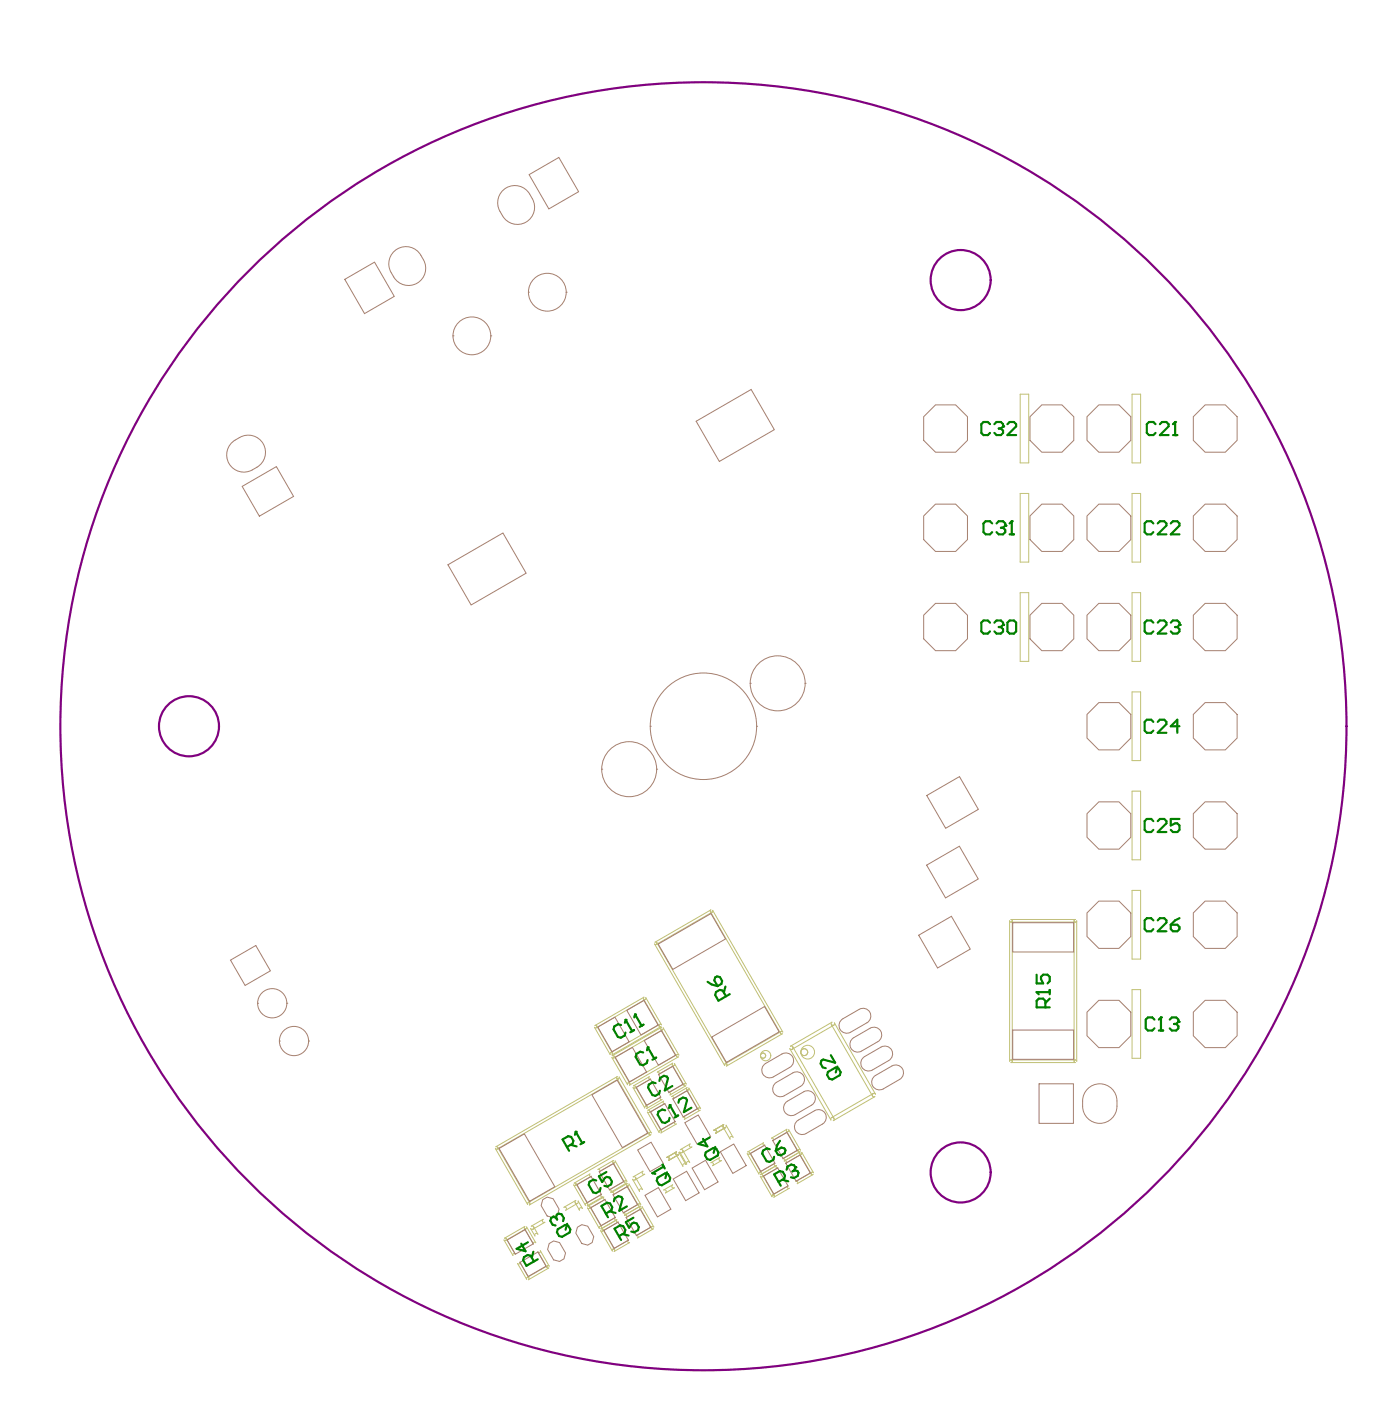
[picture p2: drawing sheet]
<svg xmlns="http://www.w3.org/2000/svg" width="267mm" height="272mm" viewBox="0 0 267 272" stroke-linecap="round" stroke-linejoin="round" font-family="sans-serif">
<g fill="none" stroke="#800080" stroke-width=".42">
<path d="M48.3 52.6a125 125 0 0 1 179.5 3 125 125 0 0 1-8.7 179.3 125 125 0 0 1-173.7-8.5 125 125 0 0 1 2.9-173.8z"/>
<circle cx="186.6" cy="54.4" r="5.8"/>
<circle cx="36.7" cy="141" r="5.8"/>
<circle cx="186.6" cy="227.6" r="5.8"/>
</g>
<g fill="none" stroke="#c0c073" stroke-width=".19">
<path d="M198.1 76.5h1.7v13.4h-1.7zM219.9 76.5h1.6v13.4h-1.6zM198.1 95.8h1.7v13.3h-1.7zM219.9 95.8h1.6v13.3h-1.6zM198.1 115.1h1.7v13.3h-1.7zM219.9 115.1h1.6v13.3h-1.6zM219.9 134.3h1.6v13.4h-1.6zM219.9 153.6h1.6v13.3h-1.6zM138 177l.3 .1 .1-.4 13.6 23.7-.3-.1-.1 .3zM138.1 176.6l-10.9 6.3 .4 .1-.1 .4 10.8-6.3-.3-.1 .1-.4M196.1 178.8l.2 .2 .3-.2v27.2l-.3-.2-.2 .2zM196.3 178.5h12.6l-.3 .3 .3 .2h-12.6l.3-.2z"/>
<path d="M208.6 178.8l.3 .2 .2-.2v27.2l-.2-.2-.3 .2zM219.9 172.9h1.6v13.3h-1.6zM115.5 199.4l.3 .1 .1-.3 3 5.3-.3-.1-.1 .3zM115.6 199.1l9.5-5.5-.1 .3 .3 .1-9.5 5.5 .1-.3zM125 193.9l.3 .1 .1-.3 3.1 5.3-.4-.1-.1 .3zM127.1 183.3l.4 .1 .1-.4 13.6 23.6-.4-.1v.4zM128.4 199.8l.3 .1 .1-.3 3.1 5.2-.4-.1-.1 .4zM161.5 198.9a.34 .34 0 0 0 .4 .1 .34 .34 0 0 0 .2-.4l7.9 13.8a.34 .34 0 0 0-.4-.1 .34 .34 0 0 0-.1 .5zM219.9 192.1h1.6v13.4h-1.6zM118.6 204.4l9.5-5.5-.1 .3 .4 .1-9.5 5.5v-.3zM118.8 205.3l.4 .1 .1-.3 3 5.2-.3-.1-.1 .4zM118.9 205l9.6-5.5-.1 .3 .3 .1-9.5 5.5 .1-.3z"/>
<path d="M119.8 209.3l.4 .1v-.3l6.3 10.9-.3-.1-.1 .3zM122 210.2l9.5-5.5-.1 .4 .4 .1-9.6 5.5 .1-.4zM123 211.1l.3 .1 .1-.3 2.3 4-.4-.1-.1 .3zM123 210.8l3.1-1.8-.1 .4 .4 .1-3.1 1.7 .1-.3zM125.3 214.8l3-1.8-.1 .4 .4 .1-3 1.7 .1-.3zM125.7 215.9l.4 .1 .1-.4 2.3 4-.4-.1-.1 .4zM125.8 215.6l3.1-1.8-.1 .3 .3 .1-3 1.8 .1-.4zM127.7 208.1l3-1.7-.1 .3 .3 .1-3 1.8 .1-.4zM128.1 219.5l3-1.7-.1 .3 .4 .1-3 1.7 .1-.3zM129.9 212.1l3-1.7v.3l.3 .1-3.1 1.8 .1-.4zM130.4 212.9l3-1.7v.3l.3 .1-3 1.7 .1-.3zM130.6 206.7l.3 .1 .1-.3 2.3 4-.4-.1v.3z"/>
<path d="M133.4 211.5l.3 .1 .1-.4 2.3 4-.4-.1-.1 .4zM136 215.5h-.4l.1-.4-3 1.8 .3 .1-.1 .3 3.1-1.8M138.7 219.4l1.9-1.1a.34 .34 0 0 0-.2 .5 .34 .34 0 0 0 .5 .1l-1.9 1.1a.34 .34 0 0 0 .1-.5 .34 .34 0 0 0-.4-.1zM140.4 218.8a.34 .34 0 0 0 .5 .1 .34 .34 0 0 0 .1-.5l1.4 2.4a.34 .34 0 0 0-.5-.1 .34 .34 0 0 0-.1 .4zM140.8 206.5l10.9-6.2-.1 .3 .3 .1-10.8 6.3 .1-.4zM148.7 204.9h.1M152.7 219.6l.4 .1 .1-.4 2.3 4-.4-.1-.1 .3zM153.4 203.6a.34 .34 0 0 0 .5 .1 .34 .34 0 0 0 .1-.5l8 13.9a.34 .34 0 0 0-.5-.1 .34 .34 0 0 0-.1 .4zM153.5 203.1l8.1-4.6a.34 .34 0 0 0-.1 .4 .34 .34 0 0 0 .4 .1l-8 4.7a.34 .34 0 0 0 .1-.5 .34 .34 0 0 0-.5-.1zM156.9 204.3h.1M161.5 217l8.1-4.7a.34 .34 0 0 0-.1 .5 .34 .34 0 0 0 .4 .1l-8.1 4.7a.34 .34 0 0 0 .2-.5 .34 .34 0 0 0-.5-.1zM196.3 205.8h12.6l-.3 .2 .3 .3h-12.6l.3-.3z"/>
<path d="M96.2 223l.4 .1 .1-.4 6.2 10.9-.3-.1-.1 .3zM96.3 222.6l23.6-13.6-.1 .3 .4 .1-23.6 13.7 .1-.4zM101.8 238.4l.4 .1 .1-.3 1.7 3.1-.3-.1-.1 .3-1.8-3.1M102.6 233.5l23.6-13.6-.1 .3 .3 .1-23.6 13.6 .1-.3zM103.1 238.5a.33 .33 0 0 0 .4 .1 .33 .33 0 0 0 .1-.4l.9 1.4a.33 .33 0 0 0-.5-.1 .33 .33 0 0 0-.1 .5zM103.2 238.1l2.3-1.4a.33 .33 0 0 0-.1 .5 .33 .33 0 0 0 .4 .1l-2.3 1.3a.33 .33 0 0 0 .1-.4 .33 .33 0 0 0-.4-.1zM109.5 234.4l2.3-1.3a.33 .33 0 0 0-.1 .4 .33 .33 0 0 0 .5 .1l-2.3 1.4a.33 .33 0 0 0 .1-.5 .33 .33 0 0 0-.5-.1zM111.4 230l.4 .1 .1-.3 2.2 3.9h-.3l-.1 .3zM111.5 229.7l3.1-1.8-.1 .4 .3 .1-3 1.7 .1-.3zM111.7 233.5a.33 .33 0 0 0 .5 .1 .33 .33 0 0 0 .1-.4l.8 1.4a.33 .33 0 0 0-.4-.1 .33 .33 0 0 0-.2 .5zM113.8 233.7l3-1.8-.1 .4 .4 .1-3.1 1.7 .1-.4zM114.1 234.5l.4 .1v-.3l2.3 3.9-.3-.1-.1 .4z"/>
<path d="M114.2 234.2l3.1-1.8-.1 .3 .3 .1-3 1.8v-.3zM116.1 227l3-1.7-.1 .3 .4 .1-3 1.8 .1-.4zM116.7 238.9l.3 .1 .1-.3 2.3 3.9-.4-.1-.1 .4zM116.7 238.6l3.1-1.8-.1 .3 .4 .1-3.1 1.8M116.7 238.6l.4 .1-.1 .3M118.3 231l3.1-1.7-.1 .3 .4 .1-3.1 1.8 .1-.4zM118.8 231.5l3-1.7-.1 .3 .4 .1-3 1.7 .1-.3zM119 225.6l.4 .1 .1-.3 2.3 3.9h-.4l-.1 .3zM119.7 236.8l-.3-.1 .1-.3-3 1.7 .3 .1-.1 .4M121 235.5l3.1-1.8-.1 .4 .4 .1-3.1 1.7 .1-.3zM121.7 230.1l.4 .1 .1-.3 2.2 3.9-.3-.1-.1 .4zM122.9 228.9a.34 .34 0 0 0 .4 .2 .34 .34 0 0 0 .1-.5l1.4 2.4a.34 .34 0 0 0-.5-.2 .34 .34 0 0 0-.1 .5z"/>
<path d="M123 228.5l1.9-1.1a.34 .34 0 0 0-.1 .4 .34 .34 0 0 0 .4 .2l-1.9 1.1a.34 .34 0 0 0 .1-.5 .34 .34 0 0 0-.4-.1zM123.6 239.9l3-1.8v.4l.3 .1-3.1 1.7 .1-.3zM124.3 234.5l.3 .1 .1-.3 2.3 3.9-.4-.1v.4zM124.4 234.2l-.1 .3 .3 .1-3 1.7 .1-.3-.3-.1M128.9 231l1.7-1a.33 .33 0 0 0-.1 .5 .33 .33 0 0 0 .5 .1l-1.8 1a.33 .33 0 0 0 .2-.5 .33 .33 0 0 0-.5-.1zM129.5 224.7l1.9-1.1a.34 .34 0 0 0-.1 .5 .34 .34 0 0 0 .4 .1l-1.9 1.1a.34 .34 0 0 0 .2-.5 .34 .34 0 0 0-.5-.1zM131.3 224.1a.34 .34 0 0 0 .4 .1 .34 .34 0 0 0 .2-.5l1.3 2.4a.34 .34 0 0 0-.4-.1 .34 .34 0 0 0-.2 .4zM132 223.7a.34 .34 0 0 0 .5 .1 .34 .34 0 0 0 .1-.5l1.4 2.4a.34 .34 0 0 0-.5-.2 .34 .34 0 0 0-.1 .5zM134.4 222.7l-1.9 1.1a.34 .34 0 0 0 .1-.5 .34 .34 0 0 0-.5-.1l1.9-1.1a.34 .34 0 0 0-.1 .5 .34 .34 0 0 0 .5 .1M138.1 225.7l1.7-1a.33 .33 0 0 0-.1 .5 .33 .33 0 0 0 .4 .1l-1.7 1a.33 .33 0 0 0 .1-.4 .33 .33 0 0 0-.4-.2zM145.1 224l.4 .1 .1-.4 2.2 4-.3-.1-.1 .3zM145.2 223.6l3.1-1.7-.1 .3 .3 .1-3 1.8 .1-.4z"/>
<path d="M147.7 228.4l.3 .1 .1-.4 2.3 4-.4-.1-.1 .3zM149.8 221l3-1.8-.1 .4 .4 .1-3 1.7 .1-.3zM150 232l3-1.7v.3l.3 .1-3 1.7 .1-.3zM150.8 226.3l-.4-.1 .1-.3-3 1.7 .3 .1v.3l.3 .1-.1 .4 3.1-1.8-.4-.1 .1-.3-3 1.7M152.1 225l3-1.8-.1 .3 .4 .1-3.1 1.8 .1-.3zM152.4 225.4l3-1.8-.1 .4 .3 .1-3 1.7 .1-.3zM154.6 229.4l3.1-1.8-.1 .3 .3 .1-3.1 1.8 .1-.3zM155.3 224l.3 .1 .1-.4 2.3 4-.3-.1-.1 .3zM97.9 240.7l.3 .1 .1-.3 1.8 3-.4-.1-.1 .3zM98 240.4l3.9-2.3-.1 .3 .4 .1-4 2.3 .1-.3zM100.5 245.3l.4 .1v-.4l1.8 3.1-.3-.1-.1 .4zM102.4 248l3.9-2.3-.1 .4 .4 .1-4 2.3 .1-.4z"/>
<path d="M104.5 243.1l.3 .1 .1-.4 1.8 3-.4-.1-.1 .4zM119 242.5l3-1.7-.1 .3 .4 .1-3 1.8 .1-.4z"/>
<circle cx="148.2" cy="204.9" r=".5"/>
<circle cx="148.7" cy="204.9" r="1"/>
<circle cx="156.2" cy="204.3" r=".67"/>
<circle cx="156.9" cy="204.3" r="1.33"/>
</g>
<g fill="none" stroke="#a57f6f" stroke-width=".19">
<path d="M97.8 36.9a3.3 3.3 0 0 1 5.1 .8 3.5 3.5 0 0 1-.7 5.4 3.5 3.5 0 0 1-5.1-2.1 3.3 3.3 0 0 1 .7-4.1zM102.8 33.9l5.7-3.3 3.9 6.6-5.8 3.4zM67 54.2l5.7-3.3 3.9 6.6-5.8 3.4zM81.7 49.5a3.5 3.5 0 0 1-.7 5.5 3.5 3.5 0 0 1-5-2.1 3.3 3.3 0 0 1 1.2-4.6 3.3 3.3 0 0 1 4.5 1.3M102.6 56.7h.1M102.6 56.7a3.7 3.7 0 0 0 3.7 3.7 3.7 3.7 0 0 0 3.7-3.7M102.6 56.7a3.7 3.7 0 0 1 3.7-3.6 3.7 3.7 0 0 1 3.7 3.6M110 56.7h.1M88 65.2h.1M88 65.2a3.7 3.7 0 0 0 3.7 3.7 3.7 3.7 0 0 0 3.6-3.7M88 65.2a3.7 3.7 0 0 1 3.7-3.7 3.7 3.7 0 0 1 3.6 3.7M95.3 65.2h.1"/>
<path d="M181.7 78.6h3.9l2.3 2.3v4.6l-2.3 2.3h-3.9l-2.3-2.3v-4.6zM202.3 78.6h4l2.3 2.3v4.6l-2.3 2.3h-4l-2.3-2.3v-4.6zM213.4 78.6h3.9l2.3 2.3v4.6l-2.3 2.3h-3.9l-2.3-2.3v-4.6zM234.1 78.6h3.9l2.3 2.3v4.6l-2.3 2.3h-3.9l-2.3-2.3v-4.6zM45.1 85.8a4.2 4.2 0 0 1 4.6-1 3.3 3.3 0 0 1 .2 5.9 3.5 3.5 0 0 1-5.4-.7 3.3 3.3 0 0 1 .6-4.2zM47 94.4l6.7-3.8 3.3 5.8-6.6 3.8zM135.2 81.8l10.7-6.2 4.5 7.8-10.7 6.2zM181.7 97.9h3.9l2.3 2.3v4.6l-2.3 2.3h-3.9l-2.3-2.3v-4.6zM202.3 97.9h4l2.3 2.3v4.6l-2.3 2.3h-4l-2.3-2.3v-4.6zM213.4 97.9h3.9l2.3 2.3v4.6l-2.3 2.3h-3.9l-2.3-2.3v-4.6zM234.1 97.9h3.9l2.3 2.3v4.6l-2.3 2.3h-3.9l-2.3-2.3v-4.6zM87 109.6l10.7-6.1 4.5 7.8-10.7 6.2z"/>
<path d="M181.7 117.1h3.9l2.3 2.3v4.6l-2.3 2.3h-3.9l-2.3-2.3v-4.6zM202.3 117.1h4l2.3 2.3v4.6l-2.3 2.3h-4l-2.3-2.3v-4.6zM213.4 117.1h3.9l2.3 2.3v4.6l-2.3 2.3h-3.9l-2.3-2.3v-4.6zM234.1 117.1h3.9l2.3 2.3v4.6l-2.3 2.3h-3.9l-2.3-2.3v-4.6zM145.7 132.7h.1M145.7 132.7a5.3 5.3 0 0 0 5.3 5.3 5.3 5.3 0 0 0 5.4-5.3M145.7 132.7a5.3 5.3 0 0 1 5.3-5.4 5.3 5.3 0 0 1 5.4 5.4M156.4 132.7h.1M213.4 136.4h3.9l2.3 2.3v4.6l-2.3 2.3h-3.9l-2.3-2.3v-4.6zM234.1 136.4h3.9l2.3 2.3v4.6l-2.3 2.3h-3.9l-2.3-2.3v-4.6zM116.9 149.3a5.3 5.3 0 0 0 5.3 5.4 5.3 5.3 0 0 0 5.3-5.4M116.9 149.3a5.3 5.3 0 0 1 5.3-5.3 5.3 5.3 0 0 1 5.3 5.3"/>
<path d="M116.9 149.3h.1M126.3 141h.1M126.3 141a10.3 10.3 0 0 0 10.3 10.3 10.3 10.3 0 0 0 10.4-10.3M126.3 141a10.3 10.3 0 0 1 10.3-10.3 10.3 10.3 0 0 1 10.4 10.3M127.5 149.3h.1M147 141h.1M180 154.4l6.3-3.6 3.7 6.3-6.3 3.7zM213.4 155.7h3.9l2.3 2.3v4.6l-2.3 2.3h-3.9l-2.3-2.3v-4.6zM234.1 155.7h3.9l2.3 2.3v4.6l-2.3 2.3h-3.9l-2.3-2.3v-4.6zM180 168l6.3-3.7 3.7 6.3-6.4 3.7zM196.7 179.1h11.8v5.7h-11.8zM213.4 174.9h3.9l2.3 2.3v4.6l-2.3 2.3h-3.9l-2.3-2.3v-4.6z"/>
<path d="M234.1 174.9h3.9l2.3 2.3v4.6l-2.3 2.3h-3.9l-2.3-2.3v-4.6zM44.8 186.4l4.9-2.8 2.8 4.9-4.9 2.8zM50 194.8h.1M50 194.8a2.84 2.84 0 0 0 2.9 2.8 2.84 2.84 0 0 0 2.8-2.8M50 194.8a2.84 2.84 0 0 1 2.9-2.9 2.84 2.84 0 0 1 2.8 2.9M55.7 194.8h.1M116.1 199.4l3.3-1.9 2.8 4.8-3.3 1.9zM121.7 196.2l3.4-2 2.7 4.8-3.3 1.9zM127.8 183.3l10.3-5.9 2.8 4.9-10.2 5.9zM163.3 198.1l3.6-2.1a1.51 1.51 0 0 1 2 .5 1.51 1.51 0 0 1-.5 2.1l-3.2 1.8a1.51 1.51 0 0 1-1.9-.4 1.51 1.51 0 0 1 0-1.9zM178.4 181.6l6.4-3.7 3.7 6.4-6.4 3.6zM196.7 200h11.8v5.7h-11.8z"/>
<path d="M213.4 194.2h3.9l2.3 2.3v4.6l-2.3 2.3h-3.9l-2.3-2.3v-4.6zM234.1 194.2h3.9l2.3 2.3v4.6l-2.3 2.3h-3.9l-2.3-2.3v-4.6zM54.3 202.1h.1M54.3 202.1a2.84 2.84 0 0 0 2.8 2.8 2.84 2.84 0 0 0 2.8-2.8M54.3 202.1a2.84 2.84 0 0 1 2.8-2.8 2.84 2.84 0 0 1 2.8 2.8M59.9 202.1h.1M115 212.5l4.9-2.8 5.9 10.3-4.9 2.8zM119.5 205.3l3.3-2 2.8 4.8-3.4 1.9zM123.6 211.1l2.7-1.6 2 3.5-2.7 1.6zM125.1 202l3.3-1.9 2.8 4.8-3.3 1.9zM126.4 215.9l2.7-1.6 2 3.4-2.7 1.6zM127.9 208.6l2.8-1.6 2 3.5-2.8 1.6z"/>
<path d="M130.7 213.4l2.7-1.6 2 3.4-2.7 1.6zM133 218l2.6-1.5 2.4 4.2-2.6 1.5zM138.2 201.3l10.3-5.9 2.8 4.9-10.2 6zM148.3 206.8l3.6-2.2a1.51 1.51 0 0 1 2 .6 1.51 1.51 0 0 1-.5 2l-3.2 1.9a1.51 1.51 0 0 1-1.9-.4 1.51 1.51 0 0 1 0-1.9zM150.4 210.4l3.6-2.1a1.51 1.51 0 0 1 2.1 .5 1.51 1.51 0 0 1-.6 2.1l-3.2 1.8a1.51 1.51 0 0 1-1.9-.3 1.51 1.51 0 0 1 0-2zM152.6 214.1l3.5-2.1a1.51 1.51 0 0 1 2.1 .5 1.51 1.51 0 0 1-.6 2.1l-3.2 1.8a1.51 1.51 0 0 1-1.9-.4 1.51 1.51 0 0 1 .1-1.9zM154.7 217.8l3.5-2.2a1.51 1.51 0 0 1 2.1 .6 1.51 1.51 0 0 1-.6 2l-3.1 1.9a1.51 1.51 0 0 1-2-.4 1.51 1.51 0 0 1 .1-1.9zM165.4 201.8l3.6-2.2a1.51 1.51 0 0 1 2 .6 1.51 1.51 0 0 1-.5 2l-3.2 1.9a1.51 1.51 0 0 1-1.9-.4 1.51 1.51 0 0 1 0-1.9zM167.6 205.4l3.5-2.1a1.51 1.51 0 0 1 2.1 .5 1.51 1.51 0 0 1-.6 2.1l-3.2 1.8a1.51 1.51 0 0 1-1.9-.3 1.51 1.51 0 0 1 .1-2zM169.7 209.1l3.5-2.1a1.51 1.51 0 0 1 2.1 .5 1.51 1.51 0 0 1-.6 2.1l-3.1 1.8a1.51 1.51 0 0 1-2-.4 1.51 1.51 0 0 1 .1-1.9zM201.8 210.4h6.7v7.7h-6.7zM211.2 211.4a3.3 3.3 0 0 1 3.7-.7 3.3 3.3 0 0 1 2 3.1 3.5 3.5 0 0 1-3.3 4.3 3.5 3.5 0 0 1-3.3-4.3 3.3 3.3 0 0 1 .9-2.4z"/>
<path d="M96.9 223l4.9-2.9 6 10.3-5 2.8zM105.4 232.9l.9-.5 1.1 .3 1.2 2-.3 1.2-.9 .5-1.1-.3-1.2-2zM112.1 230l2.7-1.6 2 3.5-2.7 1.6zM112.1 238.3l.9-.5 1.2 .3 1.1 2-.3 1.1-.9 .5-1.1-.3-1.2-2zM114.7 234.5l2.8-1.6 2 3.5-2.8 1.6zM116.4 227.5l2.7-1.6 2 3.5-2.7 1.6zM117.3 238.9l2.7-1.6 2 3.5-2.7 1.6zM119.1 232l2.7-1.6 2 3.5-2.7 1.5zM121.6 236.4l2.8-1.6 2 3.5-2.8 1.6zM123.8 223.3l2.7-1.5 2.4 4.2-2.6 1.5zM125.3 232.1l2.6-1.5 2.4 4.2-2.6 1.5zM130.8 228.9l2.6-1.5 2.4 4.2-2.6 1.5z"/>
<path d="M134.4 226.8l2.6-1.5 2.5 4.2-2.7 1.5zM139.9 223.6l2.6-1.5 2.4 4.2-2.6 1.5zM145.8 223.9l2.7-1.5 2 3.4-2.7 1.6zM148.3 228.3l2.7-1.5 2 3.4-2.7 1.6zM150.1 221.4l2.7-1.5 2 3.4-2.7 1.6zM152.6 225.8l2.8-1.5 2 3.4-2.8 1.6zM98.5 240.7l3.5-2 1.6 2.8-3.5 2zM101 245.1l3.5-2 1.6 2.7-3.5 2zM106.7 241.4l.8-.5 1.2 .3 1.1 2.1-.3 1.1-.8 .5-1.2-.3-1.1-2z"/>
</g>
<path d="M124.9 204.3l-.6-.1-.7 .4-.1 .6 .8 1.5 .6 .1 .7-.4 .2-.6M125.8 203.3l1.3 2.2M127.4 205.3l-.7 .4" fill="none" stroke="#008000" stroke-width=".42"/>
<circle cx="125.8" cy="203.3" r=".21" fill="#008000"/>
<path d="M120.6 199l-.6-.2-.7 .5-.1 .5 .8 1.5 .6 .2 .7-.5 .2-.5M121.5 198l1.3 2.2M123.1 200l-.7 .4M125.8 203.3l-.1 .6M127.3 210.3l-.5-.2-.8 .5-.1 .5 .8 1.5 .6 .1 .7-.4 .2-.6M128.1 209.9l.1-.6 .7-.4 .6 .1 .2 .4-.6 2.3 1.5-.9M115.8 229.2l-.6-.2-.7 .4-.2 .6 .9 1.5 .6 .1 .7-.4 .1-.6M117.8 227.5l-1.5 .9 .7 1.1 .5-.8 .3-.2 .6 .1 .4 .8-.1 .5-.7 .5-.6-.2M149.5 223.1l-.6-.1-.7 .4-.2 .6 .9 1.4 .6 .2 .7-.4 .2-.6M150.7 223.4l1.1-.6 .5 .1 .2 .4-.1 .6-.7 .4-.6-.1zM151.5 221.5l-.5 .8-.3 1.1" fill="none" stroke="#008000" stroke-width=".42"/>
<circle cx="121.5" cy="198" r=".21" fill="#008000"/>
<path d="M121.5 198l-.1 .6M123.3 196.9l1.3 2.2M125 198.9l-.8 .5" fill="none" stroke="#008000" stroke-width=".42"/>
<circle cx="123.3" cy="196.9" r=".21" fill="#008000"/>
<path d="M123.3 196.9l-.1 .6M129.2 215.6l-.6-.2-.7 .4-.2 .6 .9 1.5 .6 .1 .7-.4 .1-.6M130.1 214.6l1.3 2.2M131.7 216.5l-.7 .5" fill="none" stroke="#008000" stroke-width=".42"/>
<circle cx="130.1" cy="214.6" r=".21" fill="#008000"/>
<path d="M224.2 197.9l-.4-.4h-.9l-.4 .4v1.7l.4 .5h.9l.4-.5M225.5 197.5v2.6M130.1 214.6l-.2 .5M131.8 214.1l.1-.6 .7-.4 .6 .1 .2 .4-.6 2.3 1.5-.8M225.1 200.1h.8" fill="none" stroke="#008000" stroke-width=".42"/>
<circle cx="225.5" cy="197.5" r=".21" fill="#008000"/>
<path d="M225.5 197.5l-.4 .4M227.2 197.9l.4-.4h.8l.5 .4v.5" fill="none" stroke="#008000" stroke-width=".42"/>
<circle cx="228.9" cy="198.4" r=".21" fill="#008000"/>
<path d="M224.4 82.4l-.4-.5h-.8l-.5 .5v1.6l.5 .5h.8l.4-.5M225.3 82.4l.4-.5h.8l.5 .5v.4l-1.7 1.7h1.7M227.8 84.5h.9M228.2 81.9v2.6M228 198.8h.4M228.4 198.8l.5 .4v.4l-.5 .5h-.8l-.4-.5M228.9 198.4l-.5 .4" fill="none" stroke="#008000" stroke-width=".42"/>
<circle cx="228.2" cy="81.9" r=".21" fill="#008000"/>
<path d="M228.2 81.9l-.4 .5M224 101.6l-.4-.4h-.9l-.4 .4v1.7l.4 .4h.9l.4-.4M224.9 101.6l.4-.4h.8l.4 .4v.4l-1.6 1.7h1.6M227.4 101.6l.4-.4h.9l.4 .4v.4l-1.7 1.7h1.7M224 120.9l-.4-.4h-.9l-.4 .4v1.7l.4 .4h.9l.4-.4M224.9 120.9l.4-.4h.8l.4 .4v.4l-1.6 1.7h1.6M227.4 120.9l.4-.4h.9l.4 .4v.4" fill="none" stroke="#008000" stroke-width=".42"/>
<circle cx="229.1" cy="121.3" r=".21" fill="#008000"/>
<g fill="none" stroke="#008000" stroke-width=".42">
<path d="M228.2 121.7h.5M228.7 121.7l.4 .5v.4l-.4 .4h-.9l-.4-.4M229.1 121.3l-.4 .4M224 140.2l-.4-.5h-.9l-.4 .5v1.6l.4 .5h.9l.4-.5M224 159.4l-.4-.4h-.9l-.4 .4v1.7l.4 .4h.9l.4-.4M224.9 140.2l.4-.5h.8l.4 .5v.4l-1.6 1.7h1.6M224.9 159.4l.4-.4h.8l.4 .4v.4l-1.6 1.7h1.6M229.1 159h-1.7v1.3l.8-.5h.5l.4 .5v.8l-.4 .4h-.9l-.4-.4M229.1 141h-1.7l1.3-1.3v2.6M224 178.7l-.4-.4h-.9l-.4 .4v1.7l.4 .4h.9l.4-.4M224.9 178.7l.4-.4h.8l.4 .4v.4l-1.6 1.7h1.6M227.4 179.5h1.3l.4 .5v.4l-.4 .4h-.9l-.4-.4z"/>
<path d="M229.1 178.3l-.9 .4-.8 .8M127.7 228.6l1.5-.8 .6 .1 .4 .8-.2 .6-1.4 .8-.6-.1-.4-.8zM128.7 226.1l.4 .7M128.9 226.5l-2.2 1.3M129.5 227.6l-.3 1.1"/>
</g>
<circle cx="126.7" cy="227.8" r=".21" fill="#008000"/>
<path d="M160.8 208.1l1.5-.8 .5 .1 .5 .8-.2 .5-1.5 .9-.5-.2-.5-.7zM161.4 204.9l.8 1.4-2.3-.6-.4 .2-.1 .6 .4 .7 .6 .2M162.6 207.1l-.3 1.1M107.4 236.2l-.4 .3-.1 .5 .4 .8 .6 .1M108.3 238.7l1.5-.9 .6 .2 .4 .7-.2 .6-1.4 .8-.6-.1-.4-.8zM110.1 237.6l-.3 1.2M126.7 227.8l.6 .1" fill="none" stroke="#008000" stroke-width=".42"/>
<circle cx="107.4" cy="236.2" r=".21" fill="#008000"/>
<path d="M111.8 219.7l1.3 2.2M107.4 236.2l.6 .2M108 236.4l.2 .4M108 236.4l.1-.6 .4-.2 .6 .2 .4 .7-.1 .6M110.1 222.7l1.1-.7 .2-.5-.5-.8-.5-.1-1.1 .6 1.2 2.2M110.8 222.3l1.2 .3M113.5 221.7l-.8 .4M137.1 223.7l1.4-.8 .6 .1 .4 .8-.1 .5-1.5 .9-.6-.2-.4-.7zM137.8 220.8l-2.1 1.3 1.7 .5-.9-1.5M138.9 222.7l-.3 1.1" fill="none" stroke="#008000" stroke-width=".42"/>
<circle cx="111.8" cy="219.7" r=".21" fill="#008000"/>
<path d="M111.8 219.7l-.1 .6M117.7 235.6l1.1-.6 .1-.6-.4-.8-.6-.1-1.1 .6 1.3 2.2M118.4 235.2l1.1 .3M119.2 233.2l.2-.6 .7-.4 .6 .2 .2 .3-.6 2.4 1.4-.9M151.2 229.5l1.1-.7 .2-.6-.5-.7-.5-.1-1.1 .6 1.2 2.2M151.9 229l1.2 .3M154.5 226.6l-.3-.4-.5-.1-.8 .4-.1 .6" fill="none" stroke="#008000" stroke-width=".42"/>
<circle cx="154.5" cy="226.6" r=".21" fill="#008000"/>
<g fill="none" stroke="#008000" stroke-width=".42">
<path d="M137.4 190.6l.8 .5 1.2 .3M138.9 189.8l.4-.2 .5 .1 .5 .7-.2 .6-.7 .4-.7-1.1zM140.9 191.5l-.3 1.2M141.7 193l-2.2 1.3-.6-1.1 .2-.6 .7-.4 .6 .1 .6 1.1M201.3 192.6h2.6M203 195.6v-1.3l-.4-.4h-.8l-.5 .4v1.3h2.6M203.9 193.9l-.9 .8M203.9 192.2v.8M120.2 240l1.1-.6 .2-.6-.5-.8-.5-.1-1.1 .6 1.2 2.2M120.9 239.6l1.2 .3M123 236.4l-1.4 .9 .6 1.1 .5-.8 .4-.2 .6 .1 .4 .7-.2 .6-.7 .4-.6-.1M154.3 227.2l-.4 .2"/>
<path d="M154.3 227.2l.6 .1 .2 .4-.2 .6-.7 .4-.6-.1M154.5 226.6l-.2 .6M102.5 241.2l-2.2 1.2 1.8 .5-.9-1.5M103.6 243l-.3 1.2M104.4 244.5l-2.2 1.2-.6-1.1 .2-.5 .7-.5 .6 .2 .6 1.1"/>
</g>
<circle cx="201.3" cy="192.6" r=".21" fill="#008000"/>
<path d="M192.3 120.9l-.4-.4h-.9l-.4 .4v1.7l.4 .4h.9l.4-.4M193.1 120.9l.4-.4h.9l.4 .4v.4M201.3 192.6l.5 .4M201.3 189.2v1.7h1.3l-.4-.8v-.5l.4-.4h.9l.4 .4v.9l-.4 .4" fill="none" stroke="#008000" stroke-width=".42"/>
<circle cx="194.8" cy="121.3" r=".21" fill="#008000"/>
<path d="M192.7 101.6l-.4-.4h-.9l-.4 .4v1.7l.4 .4h.9l.4-.4M193.5 101.6l.5-.4h.8l.4 .4v.4M194 121.7h.4M194.4 121.7l.4 .5v.4l-.4 .4h-.9l-.4-.4M194.8 121.3l-.4 .4M196.1 120.5h.8l.5 .4v1.7l-.5 .4h-.8l-.4-.4v-1.7z" fill="none" stroke="#008000" stroke-width=".42"/>
<circle cx="195.2" cy="102" r=".21" fill="#008000"/>
<path d="M194.4 102.5h.4M194.8 102.5l.4 .4v.4l-.4 .4h-.8l-.5-.4M195.2 102l-.4 .5M196.1 103.7h.8M196.5 101.2v2.5" fill="none" stroke="#008000" stroke-width=".42"/>
<circle cx="196.5" cy="101.2" r=".21" fill="#008000"/>
<path d="M192.3 82.4l-.4-.5h-.9l-.4 .5v1.6l.4 .5h.9l.4-.5M193.1 82.4l.4-.5h.9l.4 .5v.4M196.5 101.2l-.4 .4" fill="none" stroke="#008000" stroke-width=".42"/>
<circle cx="194.8" cy="82.8" r=".21" fill="#008000"/>
<path d="M194 83.2h.4M194.4 83.2l.4 .4v.4l-.4 .5h-.9l-.4-.5M194.8 82.8l-.4 .4M195.7 82.4l.4-.5h.8l.5 .5v.4l-1.7 1.7h1.7" fill="none" stroke="#008000" stroke-width=".42"/>
</svg>
